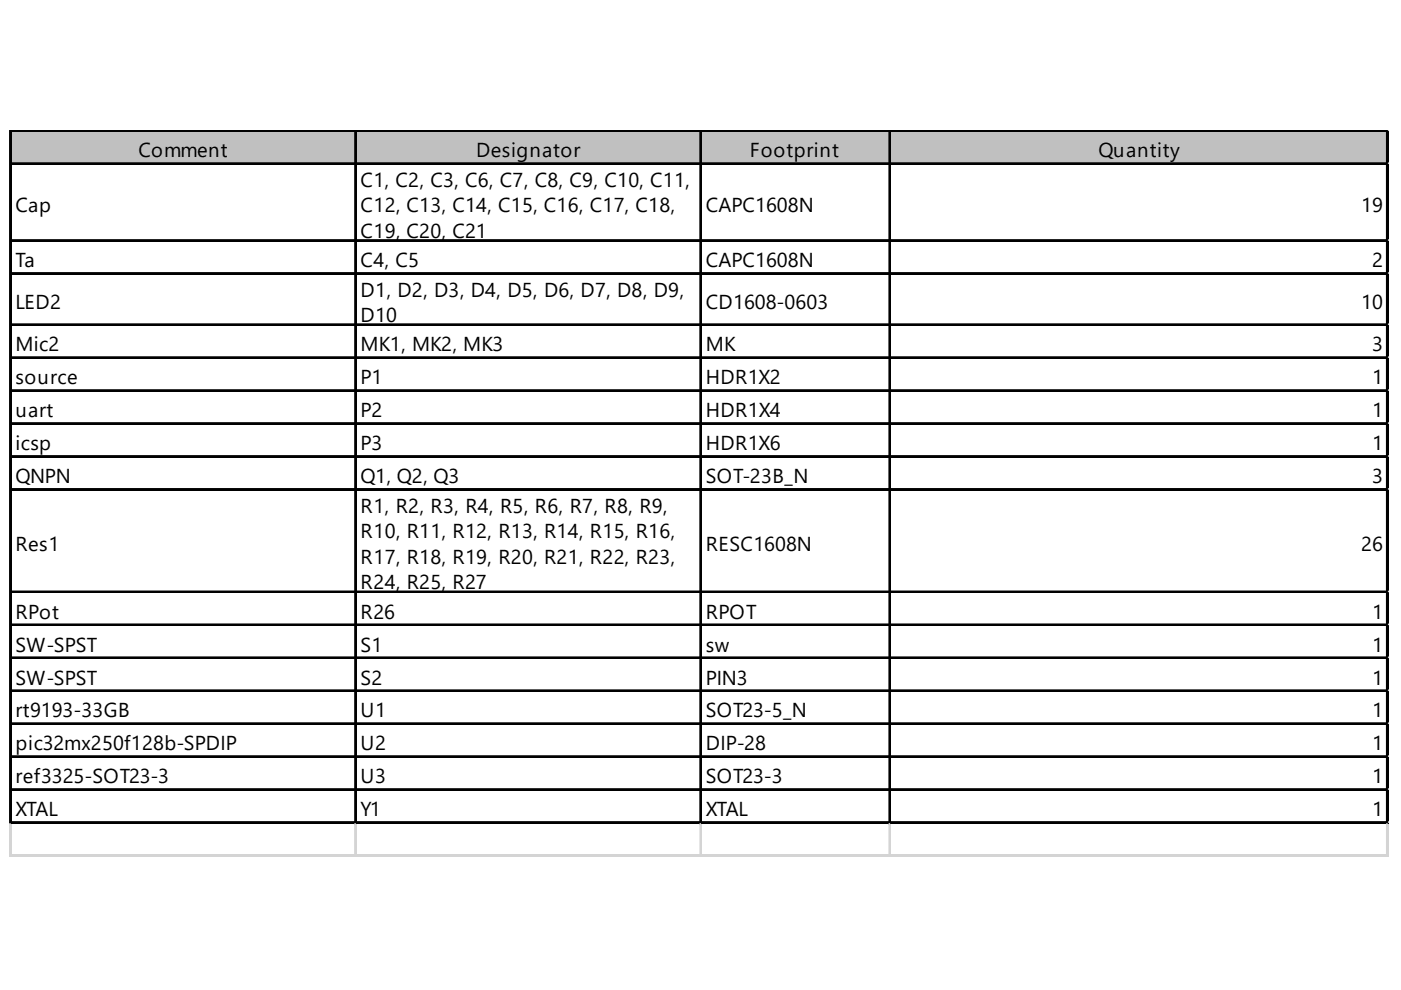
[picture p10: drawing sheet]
<svg xmlns="http://www.w3.org/2000/svg" width="297mm" height="210mm" viewBox="0 0 297 210" stroke-linecap="round" stroke-linejoin="round" font-family="sans-serif">
<defs><g id="words">
<g font-size="4.3">
<text x="29.4" y="33.4">Comment</text>
<text x="101" y="33.4">Designator</text>
<text x="159" y="33.4">Footprint</text>
<text x="232.9" y="33.4">Quantity</text>
<text x="76.5" y="39.6">C1, C2, C3, C6, C7, C8, C9, C10, C11,</text>
<text x="3.3" y="45">Cap</text>
<text x="76.5" y="45">C12, C13, C14, C15, C16, C17, C18,</text>
<text x="149.6" y="45">CAPC1608N</text>
<text x="288.6" y="45">19</text>
<text x="76.5" y="50.5">C19, C20, C21</text>
<text x="3.3" y="56.7">Ta</text>
<text x="76.5" y="56.7">C4, C5</text>
<text x="149.6" y="56.7">CAPC1608N</text>
<text x="290.9" y="56.7">2</text>
<text x="3.3" y="65.6">LED2</text>
<text x="76.5" y="62.9">D1, D2, D3, D4, D5, D6, D7, D8, D9,</text>
<text x="149.6" y="65.6">CD1608-0603</text>
<text x="288.6" y="65.6">10</text>
<text x="76.5" y="68.3">D10</text>
<text x="3.3" y="74.5">Mic2</text>
<text x="76.5" y="74.5">MK1, MK2, MK3</text>
<text x="149.6" y="74.5">MK</text>
<text x="290.9" y="74.5">3</text>
<text x="3.3" y="81.5">source</text>
<text x="76.5" y="81.5">P1</text>
<text x="149.6" y="81.5">HDR1X2</text>
<text x="290.9" y="81.5">1</text>
<text x="3.3" y="88.5">uart</text>
<text x="76.5" y="88.5">P2</text>
<text x="149.6" y="88.5">HDR1X4</text>
<text x="290.9" y="88.5">1</text>
<text x="3.3" y="95.5">icsp</text>
<text x="76.5" y="95.5">P3</text>
<text x="149.6" y="95.5">HDR1X6</text>
<text x="290.9" y="95.5">1</text>
<text x="3.3" y="102.5">QNPN</text>
<text x="76.5" y="102.5">Q1, Q2, Q3</text>
<text x="149.6" y="102.5">SOT-23B_N</text>
<text x="290.9" y="102.5">3</text>
<text x="76.5" y="108.7">R1, R2, R3, R4, R5, R6, R7, R8, R9,</text>
<text x="3.3" y="116.8">Res1</text>
<text x="76.5" y="114.1">R10, R11, R12, R13, R14, R15, R16,</text>
<text x="76.5" y="119.5">R17, R18, R19, R20, R21, R22, R23,</text>
<text x="149.6" y="116.8">RESC1608N</text>
<text x="288.6" y="116.8">26</text>
<text x="76.5" y="125">R24, R25, R27</text>
<text x="3.3" y="131.2">RPot</text>
<text x="76.5" y="131.2">R26</text>
<text x="149.6" y="131.2">RPOT</text>
<text x="290.9" y="131.2">1</text>
<text x="3.3" y="138.2">SW-SPST</text>
<text x="76.5" y="138.2">S1</text>
<text x="149.6" y="138.2">sw</text>
<text x="290.9" y="138.2">1</text>
<text x="3.3" y="145.1">SW-SPST</text>
<text x="76.5" y="145.1">S2</text>
<text x="149.6" y="145.1">PIN3</text>
<text x="290.9" y="145.1">1</text>
<text x="3.3" y="152.1">rt9193-33GB</text>
<text x="76.5" y="152.1">U1</text>
<text x="149.6" y="152.1">SOT23-5_N</text>
<text x="290.9" y="152.1">1</text>
<text x="3.3" y="159.1">pic32mx250f128b-SPDIP</text>
<text x="76.5" y="159.1">U2</text>
<text x="149.6" y="159.1">DIP-28</text>
<text x="290.9" y="159.1">1</text>
<text x="3.3" y="166.1">ref3325-SOT23-3</text>
<text x="76.5" y="166.1">U3</text>
<text x="149.6" y="166.1">SOT23-3</text>
<text x="290.9" y="166.1">1</text>
<text x="3.3" y="173.1">XTAL</text>
<text x="76.5" y="173.1">Y1</text>
<text x="149.6" y="173.1">XTAL</text>
<text x="290.9" y="173.1">1</text>
</g>
</g></defs>
<path d="M2.5 28h291.9v7h-291.9z" fill="#c0c0c0"/>
<g fill="none" stroke="#000" stroke-width=".39">
<path d="M2.1 27.6v147.1M2.3 27.6v147.1M2.5 27.6h291.9M2.5 27.8h291.9M2.5 34.6h291.9M2.5 34.8h291.9M75.3 28v146.7M75.5 28v146.7M148.5 28v146.7M148.7 28v146.7M188.6 28v146.7M188.8 28v146.7"/>
<path d="M294 28v146.7M294.2 28v146.7M2.5 50.9h291.9M2.5 51.1h291.9M2.5 57.9h291.9M2.5 58.1h291.9M2.5 68.7h291.9M2.5 68.9h291.9M2.5 75.7h291.9M2.5 75.9h291.9M2.5 82.7h291.9M2.5 82.9h291.9"/>
<path d="M2.5 89.7h291.9M2.5 89.9h291.9M2.5 96.7h291.9M2.5 96.9h291.9M2.5 103.7h291.9M2.5 103.9h291.9M2.5 125.4h291.9M2.5 125.6h291.9M2.5 132.4h291.9M2.5 132.6h291.9M2.5 139.4h291.9M2.5 139.6h291.9"/>
<path d="M2.5 146.4h291.9M2.5 146.5h291.9M2.5 153.3h291.9M2.5 153.5h291.9M2.5 160.3h291.9M2.5 160.5h291.9M2.5 167.3h291.9M2.5 167.5h291.9M2.5 174.3h291.9M2.5 174.5h291.9"/>
</g>
<path d="M294.4 27.6h.1M2.1 174.7v7M2.3 174.7v7M75.3 174.7v7M75.5 174.7v7M148.5 174.7v7M148.7 174.7v7M188.6 174.7v7M188.8 174.7v7M294 174.7v7M294.2 174.7v7" fill="none" stroke="#d4d4d4" stroke-width=".39"/>
<path d="M294.4 27.6l.1 .4z" fill="#d4d4d4"/>
<path d="M294.4 34.6h.1" fill="none" stroke="#d4d4d4" stroke-width=".39"/>
<path d="M294.4 34.6l.1 .4z" fill="#d4d4d4"/>
<path d="M294.4 50.9h.1" fill="none" stroke="#d4d4d4" stroke-width=".39"/>
<path d="M294.4 50.9l.1 .4z" fill="#d4d4d4"/>
<path d="M294.4 57.9h.1" fill="none" stroke="#d4d4d4" stroke-width=".39"/>
<path d="M294.4 57.9l.1 .4z" fill="#d4d4d4"/>
<path d="M294.4 68.7h.1" fill="none" stroke="#d4d4d4" stroke-width=".39"/>
<path d="M294.4 68.7l.1 .4z" fill="#d4d4d4"/>
<path d="M294.4 75.7h.1" fill="none" stroke="#d4d4d4" stroke-width=".39"/>
<path d="M294.4 75.7l.1 .4z" fill="#d4d4d4"/>
<path d="M294.4 82.7h.1" fill="none" stroke="#d4d4d4" stroke-width=".39"/>
<path d="M294.4 82.7l.1 .4z" fill="#d4d4d4"/>
<path d="M294.4 89.7h.1" fill="none" stroke="#d4d4d4" stroke-width=".39"/>
<path d="M294.4 89.7l.1 .4z" fill="#d4d4d4"/>
<path d="M294.4 96.7h.1" fill="none" stroke="#d4d4d4" stroke-width=".39"/>
<path d="M294.4 96.7l.1 .4z" fill="#d4d4d4"/>
<path d="M294.4 103.7h.1" fill="none" stroke="#d4d4d4" stroke-width=".39"/>
<path d="M294.4 103.7l.1 .4z" fill="#d4d4d4"/>
<path d="M294.4 125.4h.1" fill="none" stroke="#d4d4d4" stroke-width=".39"/>
<path d="M294.4 125.4l.1 .4z" fill="#d4d4d4"/>
<path d="M294.4 132.4h.1" fill="none" stroke="#d4d4d4" stroke-width=".39"/>
<path d="M294.4 132.4l.1 .4z" fill="#d4d4d4"/>
<path d="M294.4 139.4h.1" fill="none" stroke="#d4d4d4" stroke-width=".39"/>
<path d="M294.4 139.4l.1 .4z" fill="#d4d4d4"/>
<path d="M294.4 146.4h.1" fill="none" stroke="#d4d4d4" stroke-width=".39"/>
<path d="M294.4 146.4l.1 .3z" fill="#d4d4d4"/>
<path d="M294.4 153.3h.1" fill="none" stroke="#d4d4d4" stroke-width=".39"/>
<path d="M294.4 153.3l.1 .4z" fill="#d4d4d4"/>
<path d="M294.4 160.3h.1" fill="none" stroke="#d4d4d4" stroke-width=".39"/>
<path d="M294.4 160.3l.1 .4z" fill="#d4d4d4"/>
<path d="M294.4 167.3h.1" fill="none" stroke="#d4d4d4" stroke-width=".39"/>
<path d="M294.4 167.3l.1 .4z" fill="#d4d4d4"/>
<path d="M294.4 174.3h.1" fill="none" stroke="#d4d4d4" stroke-width=".39"/>
<path d="M294.4 174.3l.1 .4z" fill="#d4d4d4"/>
<path d="M2.1 181.3h292.4M2.1 181.5h292.4" fill="none" stroke="#d4d4d4" stroke-width=".39"/>
<use href="#words"/>
</svg>
